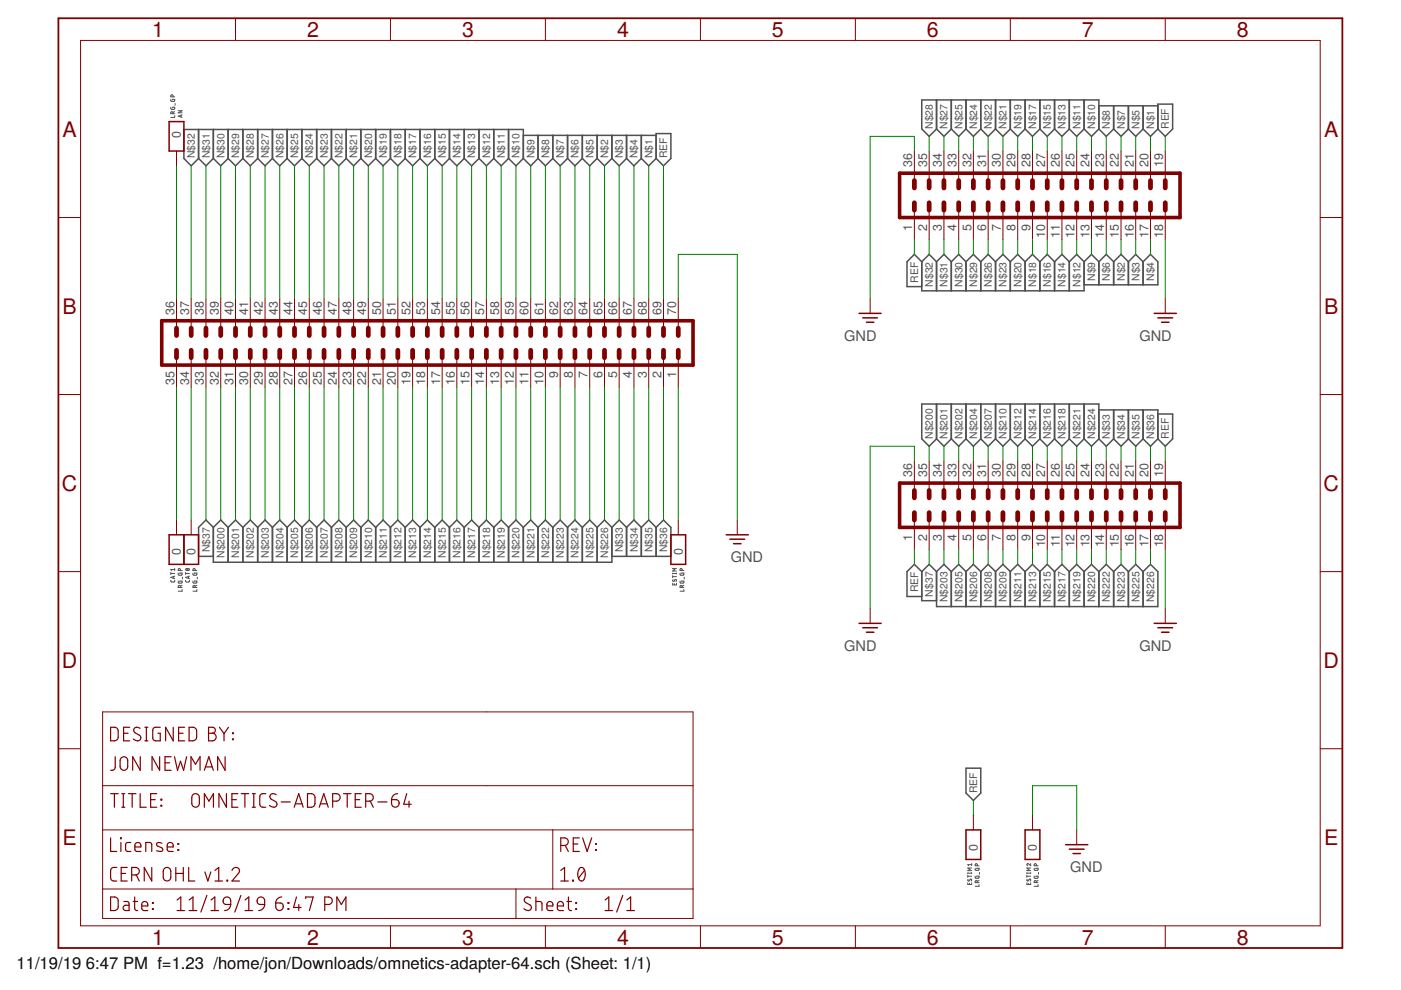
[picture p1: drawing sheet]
<svg xmlns="http://www.w3.org/2000/svg" width="297mm" height="210mm" viewBox="0 0 297 210" stroke-linecap="round" stroke-linejoin="round" font-family="sans-serif">
<defs><g id="words">
<g font-size="4.5" fill="#800000">
<text x="32.3" y="7.8">1</text>
<text x="65.1" y="7.8">2</text>
<text x="98" y="7.8">3</text>
<text x="130.8" y="7.8">4</text>
<text x="163.7" y="7.8">5</text>
<text x="196.5" y="7.8">6</text>
<text x="229.4" y="7.8">7</text>
<text x="262.2" y="7.8">8</text>
<text x="13.2" y="28.9">A</text>
<text x="280.8" y="28.9">A</text>
<text x="13.2" y="66.5">B</text>
<text x="280.8" y="66.5">B</text>
<text x="13.1" y="104">C</text>
<text x="280.6" y="104">C</text>
<text x="13.1" y="141.6">D</text>
<text x="280.6" y="141.6">D</text>
<text x="13.2" y="179.1">E</text>
<text x="280.8" y="179.1">E</text>
<text x="32.3" y="200.3">1</text>
<text x="65.1" y="200.3">2</text>
<text x="98" y="200.3">3</text>
<text x="130.8" y="200.3">4</text>
<text x="163.7" y="200.3">5</text>
<text x="196.5" y="200.3">6</text>
<text x="229.4" y="200.3">7</text>
<text x="262.2" y="200.3">8</text>
</g>
<g font-size="3.5">
<text x="3.5" y="205.4">11/19/19</text>
<text x="18.2" y="205.4">6:47 PM f=1.23 /home/jon/Downloads/omnetics-adapter-64.sch (Sheet: 1/1)</text>
</g>
<g font-size="3.1" fill="#505050">
<text x="179" y="72.2">GND</text>
<text x="241.6" y="72.2">GND</text>
<text x="154.9" y="119.2">GND</text>
<text x="179" y="137.9">GND</text>
<text x="241.6" y="137.9">GND</text>
<text x="226.9" y="184.9">GND</text>
</g>
<g font-size="2.6" fill="#505050">
<text x="38.4" y="29.2" transform="rotate(-90 38.4 29.2)">0</text>
<text x="193.4" y="35.4" transform="rotate(-90 193.4 35.4)">36</text>
<text x="196.6" y="35.4" transform="rotate(-90 196.6 35.4)">35</text>
<text x="199.7" y="35.4" transform="rotate(-90 199.7 35.4)">34</text>
<text x="202.8" y="35.4" transform="rotate(-90 202.8 35.4)">33</text>
<text x="205.9" y="35.4" transform="rotate(-90 205.9 35.4)">32</text>
<text x="209.1" y="35.4" transform="rotate(-90 209.1 35.4)">31</text>
<text x="212.2" y="35.4" transform="rotate(-90 212.2 35.4)">30</text>
<text x="215.3" y="35.4" transform="rotate(-90 215.3 35.4)">29</text>
<text x="218.5" y="35.4" transform="rotate(-90 218.5 35.4)">28</text>
<text x="221.6" y="35.4" transform="rotate(-90 221.6 35.4)">27</text>
<text x="224.7" y="35.4" transform="rotate(-90 224.7 35.4)">26</text>
<text x="227.8" y="35.4" transform="rotate(-90 227.8 35.4)">25</text>
<text x="231" y="35.4" transform="rotate(-90 231 35.4)">24</text>
<text x="234.1" y="35.4" transform="rotate(-90 234.1 35.4)">23</text>
<text x="237.2" y="35.4" transform="rotate(-90 237.2 35.4)">22</text>
<text x="240.4" y="35.4" transform="rotate(-90 240.4 35.4)">21</text>
<text x="243.5" y="35.4" transform="rotate(-90 243.5 35.4)">20</text>
<text x="246.6" y="35.4" transform="rotate(-90 246.6 35.4)">19</text>
<text x="193.4" y="48.9" transform="rotate(-90 193.4 48.9)">1</text>
<text x="196.6" y="48.9" transform="rotate(-90 196.6 48.9)">2</text>
<text x="199.7" y="48.9" transform="rotate(-90 199.7 48.9)">3</text>
<text x="202.8" y="48.9" transform="rotate(-90 202.8 48.9)">4</text>
<text x="205.9" y="48.9" transform="rotate(-90 205.9 48.9)">5</text>
<text x="209.1" y="48.9" transform="rotate(-90 209.1 48.9)">6</text>
<text x="212.2" y="48.9" transform="rotate(-90 212.2 48.9)">7</text>
<text x="215.3" y="48.9" transform="rotate(-90 215.3 48.9)">8</text>
<text x="218.5" y="48.9" transform="rotate(-90 218.5 48.9)">9</text>
<text x="221.6" y="50.4" transform="rotate(-90 221.6 50.4)">10</text>
<text x="224.7" y="50.4" transform="rotate(-90 224.7 50.4)">11</text>
<text x="227.8" y="50.4" transform="rotate(-90 227.8 50.4)">12</text>
<text x="231" y="50.4" transform="rotate(-90 231 50.4)">13</text>
<text x="234.1" y="50.4" transform="rotate(-90 234.1 50.4)">14</text>
<text x="237.2" y="50.4" transform="rotate(-90 237.2 50.4)">15</text>
<text x="240.4" y="50.4" transform="rotate(-90 240.4 50.4)">16</text>
<text x="243.5" y="50.4" transform="rotate(-90 243.5 50.4)">17</text>
<text x="246.6" y="50.4" transform="rotate(-90 246.6 50.4)">18</text>
<text x="37" y="66.7" transform="rotate(-90 37 66.7)">36</text>
<text x="40.1" y="66.7" transform="rotate(-90 40.1 66.7)">37</text>
<text x="43.2" y="66.7" transform="rotate(-90 43.2 66.7)">38</text>
<text x="46.4" y="66.7" transform="rotate(-90 46.4 66.7)">39</text>
<text x="49.5" y="66.7" transform="rotate(-90 49.5 66.7)">40</text>
<text x="52.6" y="66.7" transform="rotate(-90 52.6 66.7)">41</text>
<text x="55.8" y="66.7" transform="rotate(-90 55.8 66.7)">42</text>
<text x="58.9" y="66.7" transform="rotate(-90 58.9 66.7)">43</text>
<text x="62" y="66.7" transform="rotate(-90 62 66.7)">44</text>
<text x="65.1" y="66.7" transform="rotate(-90 65.1 66.7)">45</text>
<text x="68.3" y="66.7" transform="rotate(-90 68.3 66.7)">46</text>
<text x="71.4" y="66.7" transform="rotate(-90 71.4 66.7)">47</text>
<text x="74.5" y="66.7" transform="rotate(-90 74.5 66.7)">48</text>
<text x="77.7" y="66.7" transform="rotate(-90 77.7 66.7)">49</text>
<text x="80.8" y="66.7" transform="rotate(-90 80.8 66.7)">50</text>
<text x="83.9" y="66.7" transform="rotate(-90 83.9 66.7)">51</text>
<text x="87" y="66.7" transform="rotate(-90 87 66.7)">52</text>
<text x="90.2" y="66.7" transform="rotate(-90 90.2 66.7)">53</text>
<text x="93.3" y="66.7" transform="rotate(-90 93.3 66.7)">54</text>
<text x="96.4" y="66.7" transform="rotate(-90 96.4 66.7)">55</text>
<text x="99.6" y="66.7" transform="rotate(-90 99.6 66.7)">56</text>
<text x="102.7" y="66.7" transform="rotate(-90 102.7 66.7)">57</text>
<text x="105.8" y="66.7" transform="rotate(-90 105.8 66.7)">58</text>
<text x="108.9" y="66.7" transform="rotate(-90 108.9 66.7)">59</text>
<text x="112.1" y="66.7" transform="rotate(-90 112.1 66.7)">60</text>
<text x="115.2" y="66.7" transform="rotate(-90 115.2 66.7)">61</text>
<text x="118.3" y="66.7" transform="rotate(-90 118.3 66.7)">62</text>
<text x="121.5" y="66.7" transform="rotate(-90 121.5 66.7)">63</text>
<text x="124.6" y="66.7" transform="rotate(-90 124.6 66.7)">64</text>
<text x="127.7" y="66.7" transform="rotate(-90 127.7 66.7)">65</text>
<text x="130.8" y="66.7" transform="rotate(-90 130.8 66.7)">66</text>
<text x="134" y="66.7" transform="rotate(-90 134 66.7)">67</text>
<text x="137.1" y="66.7" transform="rotate(-90 137.1 66.7)">68</text>
<text x="140.2" y="66.7" transform="rotate(-90 140.2 66.7)">69</text>
<text x="143.4" y="66.7" transform="rotate(-90 143.4 66.7)">70</text>
<text x="37" y="81.7" transform="rotate(-90 37 81.7)">35</text>
<text x="40.1" y="81.7" transform="rotate(-90 40.1 81.7)">34</text>
<text x="43.2" y="81.7" transform="rotate(-90 43.2 81.7)">33</text>
<text x="46.4" y="81.7" transform="rotate(-90 46.4 81.7)">32</text>
<text x="49.5" y="81.7" transform="rotate(-90 49.5 81.7)">31</text>
<text x="52.6" y="81.7" transform="rotate(-90 52.6 81.7)">30</text>
<text x="55.8" y="81.7" transform="rotate(-90 55.8 81.7)">29</text>
<text x="58.9" y="81.7" transform="rotate(-90 58.9 81.7)">28</text>
<text x="62" y="81.7" transform="rotate(-90 62 81.7)">27</text>
<text x="65.1" y="81.7" transform="rotate(-90 65.1 81.7)">26</text>
<text x="68.3" y="81.7" transform="rotate(-90 68.3 81.7)">25</text>
<text x="71.4" y="81.7" transform="rotate(-90 71.4 81.7)">24</text>
<text x="74.5" y="81.7" transform="rotate(-90 74.5 81.7)">23</text>
<text x="77.7" y="81.7" transform="rotate(-90 77.7 81.7)">22</text>
<text x="80.8" y="81.7" transform="rotate(-90 80.8 81.7)">21</text>
<text x="83.9" y="81.7" transform="rotate(-90 83.9 81.7)">20</text>
<text x="87" y="81.7" transform="rotate(-90 87 81.7)">19</text>
<text x="90.2" y="81.7" transform="rotate(-90 90.2 81.7)">18</text>
<text x="93.3" y="81.7" transform="rotate(-90 93.3 81.7)">17</text>
<text x="96.4" y="81.7" transform="rotate(-90 96.4 81.7)">16</text>
<text x="99.6" y="81.7" transform="rotate(-90 99.6 81.7)">15</text>
<text x="102.7" y="81.7" transform="rotate(-90 102.7 81.7)">14</text>
<text x="105.8" y="81.7" transform="rotate(-90 105.8 81.7)">13</text>
<text x="108.9" y="81.7" transform="rotate(-90 108.9 81.7)">12</text>
<text x="112.1" y="81.7" transform="rotate(-90 112.1 81.7)">11</text>
<text x="115.2" y="81.7" transform="rotate(-90 115.2 81.7)">10</text>
<text x="118.3" y="80.2" transform="rotate(-90 118.3 80.2)">9</text>
<text x="121.5" y="80.2" transform="rotate(-90 121.5 80.2)">8</text>
<text x="124.6" y="80.2" transform="rotate(-90 124.6 80.2)">7</text>
<text x="127.7" y="80.2" transform="rotate(-90 127.7 80.2)">6</text>
<text x="130.8" y="80.2" transform="rotate(-90 130.8 80.2)">5</text>
<text x="134" y="80.2" transform="rotate(-90 134 80.2)">4</text>
<text x="137.1" y="80.2" transform="rotate(-90 137.1 80.2)">3</text>
<text x="140.2" y="80.2" transform="rotate(-90 140.2 80.2)">2</text>
<text x="143.4" y="80.2" transform="rotate(-90 143.4 80.2)">1</text>
<text x="193.4" y="101.1" transform="rotate(-90 193.4 101.1)">36</text>
<text x="196.6" y="101.1" transform="rotate(-90 196.6 101.1)">35</text>
<text x="199.7" y="101.1" transform="rotate(-90 199.7 101.1)">34</text>
<text x="202.8" y="101.1" transform="rotate(-90 202.8 101.1)">33</text>
<text x="205.9" y="101.1" transform="rotate(-90 205.9 101.1)">32</text>
<text x="209.1" y="101.1" transform="rotate(-90 209.1 101.1)">31</text>
<text x="212.2" y="101.1" transform="rotate(-90 212.2 101.1)">30</text>
<text x="215.3" y="101.1" transform="rotate(-90 215.3 101.1)">29</text>
<text x="218.5" y="101.1" transform="rotate(-90 218.5 101.1)">28</text>
<text x="221.6" y="101.1" transform="rotate(-90 221.6 101.1)">27</text>
<text x="224.7" y="101.1" transform="rotate(-90 224.7 101.1)">26</text>
<text x="227.8" y="101.1" transform="rotate(-90 227.8 101.1)">25</text>
<text x="231" y="101.1" transform="rotate(-90 231 101.1)">24</text>
<text x="234.1" y="101.1" transform="rotate(-90 234.1 101.1)">23</text>
<text x="237.2" y="101.1" transform="rotate(-90 237.2 101.1)">22</text>
<text x="240.4" y="101.1" transform="rotate(-90 240.4 101.1)">21</text>
<text x="243.5" y="101.1" transform="rotate(-90 243.5 101.1)">20</text>
<text x="246.6" y="101.1" transform="rotate(-90 246.6 101.1)">19</text>
<text x="38.4" y="117.7" transform="rotate(-90 38.4 117.7)">0</text>
<text x="41.5" y="117.7" transform="rotate(-90 41.5 117.7)">0</text>
<text x="144.7" y="117.7" transform="rotate(-90 144.7 117.7)">0</text>
<text x="193.4" y="114.6" transform="rotate(-90 193.4 114.6)">1</text>
<text x="196.6" y="114.6" transform="rotate(-90 196.6 114.6)">2</text>
<text x="199.7" y="114.6" transform="rotate(-90 199.7 114.6)">3</text>
<text x="202.8" y="114.6" transform="rotate(-90 202.8 114.6)">4</text>
<text x="205.9" y="114.6" transform="rotate(-90 205.9 114.6)">5</text>
<text x="209.1" y="114.6" transform="rotate(-90 209.1 114.6)">6</text>
<text x="212.2" y="114.6" transform="rotate(-90 212.2 114.6)">7</text>
<text x="215.3" y="114.6" transform="rotate(-90 215.3 114.6)">8</text>
<text x="218.5" y="114.6" transform="rotate(-90 218.5 114.6)">9</text>
<text x="221.6" y="116.1" transform="rotate(-90 221.6 116.1)">10</text>
<text x="224.7" y="116.1" transform="rotate(-90 224.7 116.1)">11</text>
<text x="227.8" y="116.1" transform="rotate(-90 227.8 116.1)">12</text>
<text x="231" y="116.1" transform="rotate(-90 231 116.1)">13</text>
<text x="234.1" y="116.1" transform="rotate(-90 234.1 116.1)">14</text>
<text x="237.2" y="116.1" transform="rotate(-90 237.2 116.1)">15</text>
<text x="240.4" y="116.1" transform="rotate(-90 240.4 116.1)">16</text>
<text x="243.5" y="116.1" transform="rotate(-90 243.5 116.1)">17</text>
<text x="246.6" y="116.1" transform="rotate(-90 246.6 116.1)">18</text>
<text x="207.3" y="180.3" transform="rotate(-90 207.3 180.3)">0</text>
<text x="219.8" y="180.3" transform="rotate(-90 219.8 180.3)">0</text>
</g>
<g font-size="2.2" fill="#505050">
<text x="197.8" y="27.3" transform="rotate(-90 197.8 27.3)">N$28</text>
<text x="200.9" y="27.3" transform="rotate(-90 200.9 27.3)">N$27</text>
<text x="204" y="27.3" transform="rotate(-90 204 27.3)">N$25</text>
<text x="207.2" y="27.3" transform="rotate(-90 207.2 27.3)">N$24</text>
<text x="210.3" y="27.3" transform="rotate(-90 210.3 27.3)">N$22</text>
<text x="213.4" y="27.3" transform="rotate(-90 213.4 27.3)">N$21</text>
<text x="216.6" y="27.3" transform="rotate(-90 216.6 27.3)">N$19</text>
<text x="219.7" y="27.3" transform="rotate(-90 219.7 27.3)">N$17</text>
<text x="222.8" y="27.3" transform="rotate(-90 222.8 27.3)">N$15</text>
<text x="225.9" y="27.3" transform="rotate(-90 225.9 27.3)">N$13</text>
<text x="229.1" y="27.3" transform="rotate(-90 229.1 27.3)">N$11</text>
<text x="232.2" y="27.3" transform="rotate(-90 232.2 27.3)">N$10</text>
<text x="235.3" y="27.3" transform="rotate(-90 235.3 27.3)">N$8</text>
<text x="238.5" y="27.3" transform="rotate(-90 238.5 27.3)">N$7</text>
<text x="241.6" y="27.3" transform="rotate(-90 241.6 27.3)">N$5</text>
<text x="244.7" y="27.3" transform="rotate(-90 244.7 27.3)">N$1</text>
<text x="247.8" y="27.3" transform="rotate(-90 247.8 27.3)">REF</text>
<text x="41.3" y="33.6" transform="rotate(-90 41.3 33.6)">N$32</text>
<text x="44.5" y="33.6" transform="rotate(-90 44.5 33.6)">N$31</text>
<text x="47.6" y="33.6" transform="rotate(-90 47.6 33.6)">N$30</text>
<text x="50.7" y="33.6" transform="rotate(-90 50.7 33.6)">N$29</text>
<text x="53.8" y="33.6" transform="rotate(-90 53.8 33.6)">N$28</text>
<text x="57" y="33.6" transform="rotate(-90 57 33.6)">N$27</text>
<text x="60.1" y="33.6" transform="rotate(-90 60.1 33.6)">N$26</text>
<text x="63.2" y="33.6" transform="rotate(-90 63.2 33.6)">N$25</text>
<text x="66.4" y="33.6" transform="rotate(-90 66.4 33.6)">N$24</text>
<text x="69.5" y="33.6" transform="rotate(-90 69.5 33.6)">N$23</text>
<text x="72.6" y="33.6" transform="rotate(-90 72.6 33.6)">N$22</text>
<text x="75.7" y="33.6" transform="rotate(-90 75.7 33.6)">N$21</text>
<text x="78.9" y="33.6" transform="rotate(-90 78.9 33.6)">N$20</text>
<text x="82" y="33.6" transform="rotate(-90 82 33.6)">N$19</text>
<text x="85.1" y="33.6" transform="rotate(-90 85.1 33.6)">N$18</text>
<text x="88.3" y="33.6" transform="rotate(-90 88.3 33.6)">N$17</text>
<text x="91.4" y="33.6" transform="rotate(-90 91.4 33.6)">N$16</text>
<text x="94.5" y="33.6" transform="rotate(-90 94.5 33.6)">N$15</text>
<text x="97.6" y="33.6" transform="rotate(-90 97.6 33.6)">N$14</text>
<text x="100.8" y="33.6" transform="rotate(-90 100.8 33.6)">N$13</text>
<text x="103.9" y="33.6" transform="rotate(-90 103.9 33.6)">N$12</text>
<text x="107" y="33.6" transform="rotate(-90 107 33.6)">N$11</text>
<text x="110.2" y="33.6" transform="rotate(-90 110.2 33.6)">N$10</text>
<text x="113.3" y="33.6" transform="rotate(-90 113.3 33.6)">N$9</text>
<text x="116.4" y="33.6" transform="rotate(-90 116.4 33.6)">N$8</text>
<text x="119.6" y="33.6" transform="rotate(-90 119.6 33.6)">N$7</text>
<text x="122.7" y="33.6" transform="rotate(-90 122.7 33.6)">N$6</text>
<text x="125.8" y="33.6" transform="rotate(-90 125.8 33.6)">N$5</text>
<text x="128.9" y="33.6" transform="rotate(-90 128.9 33.6)">N$2</text>
<text x="132.1" y="33.6" transform="rotate(-90 132.1 33.6)">N$3</text>
<text x="135.2" y="33.6" transform="rotate(-90 135.2 33.6)">N$4</text>
<text x="138.3" y="33.6" transform="rotate(-90 138.3 33.6)">N$1</text>
<text x="141.5" y="33.6" transform="rotate(-90 141.5 33.6)">REF</text>
<text x="194.7" y="59.9" transform="rotate(-90 194.7 59.9)">REF</text>
<text x="232.2" y="59.5" transform="rotate(-90 232.2 59.5)">N$9</text>
<text x="235.3" y="59.5" transform="rotate(-90 235.3 59.5)">N$6</text>
<text x="238.5" y="59.5" transform="rotate(-90 238.5 59.5)">N$2</text>
<text x="241.6" y="59.5" transform="rotate(-90 241.6 59.5)">N$3</text>
<text x="244.7" y="59.5" transform="rotate(-90 244.7 59.5)">N$4</text>
<text x="197.8" y="60.8" transform="rotate(-90 197.8 60.8)">N$32</text>
<text x="200.9" y="60.8" transform="rotate(-90 200.9 60.8)">N$31</text>
<text x="204" y="60.8" transform="rotate(-90 204 60.8)">N$30</text>
<text x="207.2" y="60.8" transform="rotate(-90 207.2 60.8)">N$29</text>
<text x="210.3" y="60.8" transform="rotate(-90 210.3 60.8)">N$26</text>
<text x="213.4" y="60.8" transform="rotate(-90 213.4 60.8)">N$23</text>
<text x="216.6" y="60.8" transform="rotate(-90 216.6 60.8)">N$20</text>
<text x="219.7" y="60.8" transform="rotate(-90 219.7 60.8)">N$18</text>
<text x="222.8" y="60.8" transform="rotate(-90 222.8 60.8)">N$16</text>
<text x="225.9" y="60.8" transform="rotate(-90 225.9 60.8)">N$14</text>
<text x="229.1" y="60.8" transform="rotate(-90 229.1 60.8)">N$12</text>
<text x="197.8" y="93" transform="rotate(-90 197.8 93)">N$200</text>
<text x="200.9" y="93" transform="rotate(-90 200.9 93)">N$201</text>
<text x="204" y="93" transform="rotate(-90 204 93)">N$202</text>
<text x="207.2" y="93" transform="rotate(-90 207.2 93)">N$204</text>
<text x="210.3" y="93" transform="rotate(-90 210.3 93)">N$207</text>
<text x="213.4" y="93" transform="rotate(-90 213.4 93)">N$210</text>
<text x="216.6" y="93" transform="rotate(-90 216.6 93)">N$212</text>
<text x="219.7" y="93" transform="rotate(-90 219.7 93)">N$214</text>
<text x="222.8" y="93" transform="rotate(-90 222.8 93)">N$216</text>
<text x="225.9" y="93" transform="rotate(-90 225.9 93)">N$218</text>
<text x="229.1" y="93" transform="rotate(-90 229.1 93)">N$221</text>
<text x="232.2" y="93" transform="rotate(-90 232.2 93)">N$224</text>
<text x="235.3" y="93" transform="rotate(-90 235.3 93)">N$33</text>
<text x="238.5" y="93" transform="rotate(-90 238.5 93)">N$34</text>
<text x="241.6" y="93" transform="rotate(-90 241.6 93)">N$35</text>
<text x="244.7" y="93" transform="rotate(-90 244.7 93)">N$36</text>
<text x="247.8" y="93" transform="rotate(-90 247.8 93)">REF</text>
<text x="44.5" y="117.1" transform="rotate(-90 44.5 117.1)">N$37</text>
<text x="47.6" y="118.3" transform="rotate(-90 47.6 118.3)">N$200</text>
<text x="50.7" y="118.3" transform="rotate(-90 50.7 118.3)">N$201</text>
<text x="53.8" y="118.3" transform="rotate(-90 53.8 118.3)">N$202</text>
<text x="57" y="118.3" transform="rotate(-90 57 118.3)">N$203</text>
<text x="60.1" y="118.3" transform="rotate(-90 60.1 118.3)">N$204</text>
<text x="63.2" y="118.3" transform="rotate(-90 63.2 118.3)">N$205</text>
<text x="66.4" y="118.3" transform="rotate(-90 66.4 118.3)">N$206</text>
<text x="69.5" y="118.3" transform="rotate(-90 69.5 118.3)">N$207</text>
<text x="72.6" y="118.3" transform="rotate(-90 72.6 118.3)">N$208</text>
<text x="75.7" y="118.3" transform="rotate(-90 75.7 118.3)">N$209</text>
<text x="78.9" y="118.3" transform="rotate(-90 78.9 118.3)">N$210</text>
<text x="82" y="118.3" transform="rotate(-90 82 118.3)">N$211</text>
<text x="85.1" y="118.3" transform="rotate(-90 85.1 118.3)">N$212</text>
<text x="88.3" y="118.3" transform="rotate(-90 88.3 118.3)">N$213</text>
<text x="91.4" y="118.3" transform="rotate(-90 91.4 118.3)">N$214</text>
<text x="94.5" y="118.3" transform="rotate(-90 94.5 118.3)">N$215</text>
<text x="97.7" y="118.3" transform="rotate(-90 97.7 118.3)">N$216</text>
<text x="100.8" y="118.3" transform="rotate(-90 100.8 118.3)">N$217</text>
<text x="103.9" y="118.3" transform="rotate(-90 103.9 118.3)">N$218</text>
<text x="107" y="118.3" transform="rotate(-90 107 118.3)">N$219</text>
<text x="110.2" y="118.3" transform="rotate(-90 110.2 118.3)">N$220</text>
<text x="113.3" y="118.3" transform="rotate(-90 113.3 118.3)">N$221</text>
<text x="116.4" y="118.3" transform="rotate(-90 116.4 118.3)">N$222</text>
<text x="119.6" y="118.3" transform="rotate(-90 119.6 118.3)">N$223</text>
<text x="122.7" y="118.3" transform="rotate(-90 122.7 118.3)">N$224</text>
<text x="125.8" y="118.3" transform="rotate(-90 125.8 118.3)">N$225</text>
<text x="128.9" y="118.3" transform="rotate(-90 128.9 118.3)">N$226</text>
<text x="132.1" y="117.1" transform="rotate(-90 132.1 117.1)">N$33</text>
<text x="135.2" y="117.1" transform="rotate(-90 135.2 117.1)">N$34</text>
<text x="138.3" y="117.1" transform="rotate(-90 138.3 117.1)">N$35</text>
<text x="141.5" y="117.1" transform="rotate(-90 141.5 117.1)">N$36</text>
<text x="194.7" y="125.6" transform="rotate(-90 194.7 125.6)">REF</text>
<text x="197.8" y="126.5" transform="rotate(-90 197.8 126.5)">N$37</text>
<text x="200.9" y="127.7" transform="rotate(-90 200.9 127.7)">N$203</text>
<text x="204" y="127.7" transform="rotate(-90 204 127.7)">N$205</text>
<text x="207.2" y="127.7" transform="rotate(-90 207.2 127.7)">N$206</text>
<text x="210.3" y="127.7" transform="rotate(-90 210.3 127.7)">N$208</text>
<text x="213.4" y="127.7" transform="rotate(-90 213.4 127.7)">N$209</text>
<text x="216.6" y="127.7" transform="rotate(-90 216.6 127.7)">N$211</text>
<text x="219.7" y="127.7" transform="rotate(-90 219.7 127.7)">N$213</text>
<text x="222.8" y="127.7" transform="rotate(-90 222.8 127.7)">N$215</text>
<text x="225.9" y="127.7" transform="rotate(-90 225.9 127.7)">N$217</text>
<text x="229.1" y="127.7" transform="rotate(-90 229.1 127.7)">N$219</text>
<text x="232.2" y="127.7" transform="rotate(-90 232.2 127.7)">N$220</text>
<text x="235.3" y="127.7" transform="rotate(-90 235.3 127.7)">N$222</text>
<text x="238.5" y="127.7" transform="rotate(-90 238.5 127.7)">N$223</text>
<text x="241.6" y="127.7" transform="rotate(-90 241.6 127.7)">N$225</text>
<text x="244.7" y="127.7" transform="rotate(-90 244.7 127.7)">N$226</text>
<text x="207.2" y="168.1" transform="rotate(-90 207.2 168.1)">REF</text>
</g>
</g></defs>
<g fill="none" stroke="#505050" stroke-width=".21">
<path d="M36.2 22.7l.2 .5 .6-.1v-.4h-.4v.2M36.2 21.1l.1 .4 .7-.1v-.3h-.4v.1M36.7 23.9l-.4-.2-.1 .4h.8M36.7 20.5l-.1-.4-.3 .1-.1 .3h.8M36.7 23.9v.2M37 24.5v.4h-.8M37 23.7l-.3 .1M37.1 21.9v.4M37.8 23.5h.8l-.8 .4h.8M38.4 24.4v.4M38.6 24.4l-.8 .2 .8 .3M36.2 123l.2 .4h.6v-.4"/>
<path d="M36.2 121.4v.4M36.2 121.6h.8M36.8 122.2v.4M37 120.5v.5M37 122.2l-.8 .2 .8 .3M37 120.8h-.8l.2 .2M37.8 123.2l.1 .4 .7-.1v-.3h-.5v.1M37.8 121.5l.1 .4h.7v-.4h-.5v.1M38.2 124.6v-.4l-.3-.1-.1 .5h.8M38.2 121v-.4l-.3-.1-.1 .5h.8M38.6 125v.3h-.8M38.6 124.1l-.4 .2"/>
<path d="M38.7 122.4v.3M39.3 123l.1 .3 .1 .1h.6l.1-.4M39.3 121.6h.9M39.3 121.4v.4M39.4 120.6a.42 .42 0 0 1 .4-.1 .42 .42 0 0 1 .3 .3 .42 .42 0 0 1-.4 .2 .42 .42 0 0 1-.3-.4zM39.5 120.6l.5 .3M40 122.2v.4M40.2 122.2l-.9 .2 .9 .3M40.9 123.2l.1 .4h.6l.1-.1v-.3h-.4v.1M40.9 121.5v.4l.2 .1 .5-.1 .1-.4h-.4v.1M41.4 124.6l-.1-.4-.3-.1-.1 .5h.8M41.4 121l-.1-.4-.3-.1-.1 .5h.8"/>
<path d="M41.7 125v.3h-.8M41.7 124.1l-.3 .2M41.8 122.4v.3M142.6 123.7v.3h.8v-.3M142.6 121.5v.2M142.6 122v.5M142.6 122.3h.8M142.6 121.6h.8M142.7 122.9l-.1 .3 .2 .1 .4-.4h.1v.4M143 123.7v.3M143.4 121.5v.2M143.4 120.5h-.8l.5 .3-.5 .3h.8"/>
<path d="M144.2 123.2l.1 .4 .7-.1v-.3h-.5v.1M144.2 121.5l.1 .4h.7v-.4h-.5v.1M144.6 124.6l-.1-.5-.3 .1v.4h.8M144.6 121l-.1-.5-.3 .1v.4h.8M145 125v.3h-.8M145 124.1l-.4 .2M145.1 122.4v.3M205.2 185.8h.8M205.2 187.2v.3h.8v-.3M205.2 185v.2M205.2 185.6v.4M205.2 185.1h.8"/>
<path d="M205.3 186.4l-.1 .3 .2 .1 .5-.4 .1 .2-.1 .2M205.5 187.3v.2M206 183.1v.5M206 185v.2M206 184h-.8l.5 .3-.5 .3h.8M206 183.3h-.8l.2 .3M206.8 185.8v.3l.1 .1h.6l.1-.4h-.5v.1M206.8 184.1v.4h.6l.2-.1v-.3h-.5v.1M207.2 187.1v-.3l-.3-.1-.1 .4h.8M207.2 183.6v-.4l-.3-.1-.1 .5h.8M207.6 187.6v.3h-.8M207.6 186.7l-.4 .2"/>
<path d="M207.7 185v.3M217.7 185.8h.8M217.7 187.2v.3h.8v-.3M217.7 185.1h.8M217.7 185v.2M217.7 185.6v.4M217.8 186.4l-.1 .3 .2 .1 .3-.4h.2v.4M218.1 187.3v.2M218.5 183.1v.5l-.4-.4a.22 .22 0 0 0-.4 0 .22 .22 0 0 0 .2 .4M218.5 184h-.8l.5 .3-.5 .3h.8M218.5 185v.2M219.3 185.8l.1 .4 .7-.1v-.3h-.5v.1"/>
<path d="M219.3 184.1l.1 .4 .7-.1v-.3h-.5v.1M219.7 187.1l-.1-.4-.3 .1v.3h.8M219.7 183.6v-.4l-.3-.1-.1 .5h.8M220.1 187.6v.3h-.8M220.1 186.7l-.4 .2M220.2 185v.3"/>
</g>
<g fill="none" stroke="#505050" stroke-width=".32">
<path d="M42.1 33.6l-1.6 1.6-1.5-1.6v-6.1h72v6.1M42.1 33.6l1.6 1.6 1.5-1.6M42.1 27.5v6.1M45.2 27.5v6.1M45.2 33.6l1.6 1.6 1.6-1.6M48.4 27.5v6.1M48.4 33.6l1.5 1.6 1.6-1.6M51.5 27.5v6.1M51.5 33.6l1.6 1.6 1.5-1.6M54.6 27.5v6.1M54.6 33.6l1.6 1.6 1.6-1.6M57.8 27.5v6.1"/>
<path d="M57.8 33.6l1.5 1.6 1.6-1.6M60.9 27.5v6.1M60.9 33.6l1.5 1.6 1.6-1.6M64 27.5v6.1M64 33.6l1.6 1.6 1.5-1.6M67.1 27.5v6.1M67.1 33.6l1.6 1.6 1.6-1.6M70.3 27.5v6.1M70.3 33.6l1.5 1.6 1.6-1.6M73.4 27.5v6.1M73.4 33.6l1.6 1.6 1.5-1.6M76.5 27.5v6.1"/>
<path d="M76.5 33.6l1.6 1.6 1.6-1.6M79.7 27.5v6.1M79.7 33.6l1.5 1.6 1.6-1.6M82.8 27.5v6.1M82.8 33.6l1.5 1.6 1.6-1.6M85.9 27.5v6.1M85.9 33.6l1.6 1.6 1.5-1.6M89 27.5v6.1M89 33.6l1.6 1.6 1.6-1.6M92.2 27.5v6.1M92.2 33.6l1.5 1.6 1.6-1.6M95.3 27.5v6.1"/>
<path d="M95.3 33.6l1.6 1.6 1.5-1.6M98.4 27.5v6.1M98.4 33.6l1.6 1.6 1.6-1.6M101.6 27.5v6.1M101.6 33.6l1.5 1.6 1.6-1.6M104.7 27.5v6.1M104.7 33.6l1.6 1.6 1.5-1.6M107.8 27.5v6.1M107.8 33.6l1.6 1.6 1.6-1.6M111 33.6l1.5 1.6 1.6-1.6M111 28.7h28.1M114.1 28.7v4.9"/>
<path d="M114.1 33.6l1.5 1.6 1.6-1.6M117.2 28.7v4.9M117.2 33.6l1.6 1.6 1.5-1.6M120.3 33.6l1.6 1.6 1.6-1.6M120.3 28.7v4.9M123.5 33.6l1.5 1.6 1.6-1.6M123.5 28.7v4.9M126.6 33.6l1.6 1.6 1.5-1.6M126.6 28.7v4.9M129.7 28.7v4.9M129.7 33.6l1.6 1.6 1.5-1.6M132.8 28.7v4.9"/>
<path d="M132.8 33.6l1.6 1.6 1.6-1.6M136 33.6l1.5 1.6 1.6-1.6M136 28.7v4.9M139.1 28.3h3.1v5.3l-1.5 1.6-1.6-1.6zM198.6 27.3l-1.6 1.6-1.6-1.6v-6.1h37.6v6.1M198.6 21.2v6.1M198.6 27.3l1.5 1.6 1.6-1.6M201.7 21.2v6.1M201.7 27.3l1.6 1.6 1.5-1.6M204.8 21.2v6.1M204.8 27.3l1.6 1.6 1.5-1.6M207.9 21.2v6.1"/>
<path d="M207.9 27.3l1.6 1.6 1.6-1.6M211.1 21.2v6.1M211.1 27.3l1.5 1.6 1.6-1.6M214.2 21.2v6.1M214.2 27.3l1.6 1.6 1.5-1.6M217.3 21.2v6.1M217.3 27.3l1.6 1.6 1.6-1.6M220.5 21.2v6.1M220.5 27.3l1.5 1.6 1.6-1.6M223.6 21.2v6.1M223.6 27.3l1.5 1.6 1.6-1.6M226.7 21.2v6.1"/>
<path d="M226.7 27.3l1.6 1.6 1.5-1.6M229.8 21.2v6.1M229.8 27.3l1.6 1.6 1.6-1.6M233 27.3l1.5 1.6 1.6-1.6M233 22.4h12.5M236.1 22.4v4.9M236.1 27.3l1.6 1.6 1.5-1.6M239.2 22.4v4.9M239.2 27.3l1.6 1.6 1.6-1.6M242.4 22.4v4.9M242.4 27.3l1.5 1.6 1.6-1.6M245.5 22.1h3.1v5.2l-1.5 1.6-1.6-1.6z"/>
<path d="M195.4 55.5v6.2h34.4v-6.2M195.4 55.5l-1.5-1.6-1.6 1.6v5.3h3.1M195.4 55.5l1.6-1.6 1.6 1.6M198.6 55.5v6.2M198.6 55.5l1.5-1.6 1.6 1.6M201.7 55.5v6.2M201.7 55.5l1.6-1.6 1.5 1.6M204.8 55.5v6.2M204.8 55.5l1.6-1.6 1.5 1.6M207.9 55.5v6.2M207.9 55.5l1.6-1.6 1.6 1.6M211.1 55.5v6.2"/>
<path d="M211.1 55.5l1.5-1.6 1.6 1.6M214.2 55.5v6.2M214.2 55.5l1.6-1.6 1.5 1.6M217.3 55.5v6.2M217.3 55.5l1.6-1.6 1.6 1.6M220.5 55.5v6.2M220.5 55.5l1.5-1.6 1.6 1.6M223.6 55.5v6.2M223.6 55.5l1.5-1.6 1.6 1.6M226.7 55.5v6.2M226.7 55.5l1.6-1.6 1.5 1.6M229.8 55.5l1.6-1.6 1.6 1.6"/>
<path d="M233 55.5v4.9M233 55.5l1.5-1.6 1.6 1.6M236.1 55.5l1.6-1.6 1.5 1.6M236.1 55.5v4.9M239.2 55.5v4.9M239.2 55.5l1.6-1.6 1.6 1.6M242.4 55.5v4.9M242.4 55.5l1.5-1.6 1.6 1.6v4.9h-15.7M198.6 93l-1.6 1.6-1.6-1.6v-7.3h37.6v7.3M198.6 85.7v7.3M198.6 93l1.5 1.6 1.6-1.6M201.7 85.7v7.3"/>
<path d="M201.7 93l1.6 1.6 1.5-1.6M204.8 85.7v7.3M204.8 93l1.6 1.6 1.5-1.6M207.9 85.7v7.3M207.9 93l1.6 1.6 1.6-1.6M211.1 85.7v7.3M211.1 93l1.5 1.6 1.6-1.6M214.2 85.7v7.3M214.2 93l1.6 1.6 1.5-1.6M217.3 85.7v7.3M217.3 93l1.6 1.6 1.6-1.6M220.5 85.7v7.3"/>
<path d="M220.5 93l1.5 1.6 1.6-1.6M223.6 85.7v7.3M223.6 93l1.5 1.6 1.6-1.6M226.7 85.7v7.3M226.7 93l1.6 1.6 1.5-1.6M229.8 85.7v7.3M229.8 93l1.6 1.6 1.6-1.6M233 86.9h12.5v6.1M233 93l1.5 1.6 1.6-1.6M236.1 86.9v6.1M236.1 93l1.6 1.6 1.5-1.6M239.2 86.9v6.1"/>
<path d="M239.2 93l1.6 1.6 1.6-1.6M242.4 86.9v6.1M242.4 93l1.5 1.6 1.6-1.6M245.5 87.8h3.1v5.2l-1.5 1.6-1.6-1.6M45.2 111.8l1.6-1.5 1.6 1.5M45.2 111.8v7.4h84.5v-7.4M45.2 111.8l-1.5-1.5-1.6 1.5v6.2h3.1M48.4 111.8v7.4M48.4 111.8l1.5-1.5 1.6 1.5M51.5 111.8v7.4M51.5 111.8l1.6-1.5 1.5 1.5M54.6 111.8v7.4"/>
<path d="M54.6 111.8l1.6-1.5 1.6 1.5M57.8 111.8v7.4M57.8 111.8l1.5-1.5 1.6 1.5M60.9 111.8v7.4M60.9 111.8l1.5-1.5 1.6 1.5M64 111.8v7.4M64 111.8l1.6-1.5 1.5 1.5M67.1 111.8v7.4M67.1 111.8l1.6-1.5 1.6 1.5M70.3 111.8v7.4M70.3 111.8l1.5-1.5 1.6 1.5M73.4 111.8v7.4"/>
<path d="M73.4 111.8l1.6-1.5 1.5 1.5M76.5 111.8v7.4M76.5 111.8l1.6-1.5 1.6 1.5M79.7 111.8v7.4M79.7 111.8l1.5-1.5 1.6 1.5M82.8 111.8v7.4M82.8 111.8l1.5-1.5 1.6 1.5M85.9 111.8v7.4M85.9 111.8l1.6-1.5 1.5 1.5M89 111.8v7.4M89 111.8l1.6-1.5 1.6 1.5M92.2 111.8v7.4"/>
<path d="M92.2 111.8l1.5-1.5 1.6 1.5M95.3 111.8v7.4M95.3 111.8l1.6-1.5 1.5 1.5M98.4 111.8v7.4M98.4 111.8l1.6-1.5 1.6 1.5M101.6 111.8v7.4M101.6 111.8l1.5-1.5 1.6 1.5M104.7 111.8v7.4M104.7 111.8l1.6-1.5 1.5 1.5M107.8 111.8v7.4M107.8 111.8l1.6-1.5 1.6 1.5M111 111.8v7.4"/>
<path d="M111 111.8l1.5-1.5 1.6 1.5M114.1 111.8v7.4M114.1 111.8l1.5-1.5 1.6 1.5M117.2 111.8v7.4M117.2 111.8l1.6-1.5 1.5 1.5M120.3 111.8v7.4M120.3 111.8l1.6-1.5 1.6 1.5M123.5 111.8v7.4M123.5 111.8l1.5-1.5 1.6 1.5M126.6 111.8v7.4M126.6 111.8l1.6-1.5 1.5 1.5M129.7 111.8l1.6-1.5 1.5 1.5"/>
<path d="M132.8 111.8v6.2M132.8 111.8l1.6-1.5 1.6 1.5M136 111.8v6.2M136 111.8l1.5-1.5 1.6 1.5M139.1 111.8l1.6-1.5 1.5 1.5v6.2h-12.5M139.1 111.8v6.2M195.4 121.2v6.2h3.2M195.4 121.2l-1.5-1.5-1.6 1.5v5.3h3.1M195.4 121.2l1.6-1.5 1.6 1.5M198.6 121.2v7.4h46.9v-7.4l-1.6-1.5-1.5 1.5M198.6 121.2l1.5-1.5 1.6 1.5M201.7 121.2v7.4"/>
<path d="M201.7 121.2l1.6-1.5 1.5 1.5M204.8 121.2v7.4M204.8 121.2l1.6-1.5 1.5 1.5M207.9 121.2v7.4M207.9 121.2l1.6-1.5 1.6 1.5M211.1 121.2v7.4M211.1 121.2l1.5-1.5 1.6 1.5M214.2 121.2v7.4M214.2 121.2l1.6-1.5 1.5 1.5M217.3 121.2v7.4M217.3 121.2l1.6-1.5 1.6 1.5M220.5 121.2v7.4"/>
<path d="M220.5 121.2l1.5-1.5 1.6 1.5M223.6 121.2v7.4M223.6 121.2l1.5-1.5 1.6 1.5M226.7 121.2v7.4M226.7 121.2l1.6-1.5 1.5 1.5M229.8 121.2v7.4M229.8 121.2l1.6-1.5 1.6 1.5M233 121.2v7.4M233 121.2l1.5-1.5 1.6 1.5M236.1 121.2v7.4M236.1 121.2l1.6-1.5 1.5 1.5M239.2 121.2v7.4"/>
<path d="M239.2 121.2l1.6-1.5 1.6 1.5M242.4 121.2v7.4M204.8 162.9h3.1v5.2l-1.5 1.6-1.6-1.6z"/>
</g>
<path d="M12.4 3.9h272.2v197.1h-272.2z" fill="none" stroke="#800000" stroke-width=".38"/>
<g fill="none" stroke="#800000" stroke-width=".21">
<path d="M17.1 8.6h262.8v187.7h-262.8zM49.9 3.9v4.7M82.8 3.9v4.7M115.6 3.9v4.7M148.5 3.9v4.7M181.4 3.9v4.7M214.2 3.9v4.7M247.1 3.9v4.7M37.4 32v3.2M193.9 32v6.3M197 32v6.3M200.1 32v6.3"/>
<path d="M203.3 32v6.3M206.4 32v6.3M209.5 32v6.3M212.6 32v6.3M215.8 32v6.3M218.9 32v6.3M222 32v6.3M225.1 32v6.3M228.3 32v6.3M231.4 32v6.3M234.5 32v6.3M237.7 32v6.3"/>
<path d="M240.8 32v6.3M243.9 32v6.3M247.1 32v6.3M12.4 46.1h4.7M193.9 44.6v6.2M197 44.6v6.2M200.1 44.6v6.2M203.3 44.6v6.2M206.4 44.6v6.2M209.5 44.6v6.2M212.6 44.6v6.2M215.8 44.6v6.2"/>
<path d="M218.9 44.6v6.2M222 44.6v6.2M225.1 44.6v6.2M228.3 44.6v6.2M231.4 44.6v6.2M234.5 44.6v6.2M237.7 44.6v6.2M240.8 44.6v6.2M243.9 44.6v6.2M247.1 44.6v6.2M279.9 46.1h4.7M37.4 63.3v6.3"/>
<path d="M37.4 75.8v6.3M40.5 63.3v6.3M40.5 75.8v6.3M43.7 63.3v6.3M43.7 75.8v6.3M46.8 63.3v6.3M46.8 75.8v6.3M49.9 63.3v6.3M49.9 75.8v6.3M53.1 63.3v6.3M53.1 75.8v6.3M56.2 63.3v6.3"/>
<path d="M56.2 75.8v6.3M59.3 63.3v6.3M59.3 75.8v6.3M62.4 63.3v6.3M62.4 75.8v6.3M65.6 63.3v6.3M65.6 75.8v6.3M68.7 63.3v6.3M68.7 75.8v6.3M71.8 63.3v6.3M71.8 75.8v6.3M75 63.3v6.3"/>
<path d="M75 75.8v6.3M78.1 63.3v6.3M78.1 75.8v6.3M81.2 63.3v6.3M81.2 75.8v6.3M84.3 63.3v6.3M84.3 75.8v6.3M87.5 63.3v6.3M87.5 75.8v6.3M90.6 63.3v6.3M90.6 75.8v6.3M93.7 63.3v6.3"/>
<path d="M93.7 75.8v6.3M96.9 63.3v6.3M96.9 75.8v6.3M100 63.3v6.3M100 75.8v6.3M103.1 63.3v6.3M103.1 75.8v6.3M106.3 63.3v6.3M106.3 75.8v6.3M109.4 63.3v6.3M109.4 75.8v6.3M112.5 63.3v6.3"/>
<path d="M112.5 75.8v6.3M115.6 63.3v6.3M115.6 75.8v6.3M118.8 63.3v6.3M118.8 75.8v6.3M121.9 63.3v6.3M121.9 75.8v6.3M125 63.3v6.3M125 75.8v6.3M128.2 63.3v6.3M128.2 75.8v6.3M131.3 63.3v6.3"/>
<path d="M131.3 75.8v6.3M134.4 63.3v6.3M134.4 75.8v6.3M137.5 63.3v6.3M137.5 75.8v6.3M140.7 63.3v6.3M140.7 75.8v6.3M143.8 63.3v6.3M143.8 75.8v6.3M184.5 63.3v3.1M247.1 63.3v3.1M12.4 83.7h4.7"/>
<path d="M193.9 97.7v6.3M197 97.7v6.3M200.1 97.7v6.3M203.3 97.7v6.3M206.4 97.7v6.3M209.5 97.7v6.3M212.6 97.7v6.3M215.8 97.7v6.3M218.9 97.7v6.3M222 97.7v6.3M225.1 97.7v6.3M228.3 97.7v6.3"/>
<path d="M231.4 97.7v6.3M234.5 97.7v6.3M237.7 97.7v6.3M240.8 97.7v6.3M243.9 97.7v6.3M247.1 97.7v6.3M279.9 83.7h4.7M37.4 110.3v3.1M40.5 110.3v3.1M143.8 110.3v3.1M156.3 110.3v3.1M193.9 110.3v6.2"/>
<path d="M197 110.3v6.2M200.1 110.3v6.2M203.3 110.3v6.2M206.4 110.3v6.2M209.5 110.3v6.2M212.6 110.3v6.2M215.8 110.3v6.2M218.9 110.3v6.2M222 110.3v6.2M225.1 110.3v6.2M228.3 110.3v6.2M231.4 110.3v6.2"/>
<path d="M234.5 110.3v6.2M237.7 110.3v6.2M240.8 110.3v6.2M243.9 110.3v6.2M247.1 110.3v6.2M12.4 121.2h4.7M184.5 129v3.2M247.1 129v3.2M279.9 121.2h4.7M12.4 158.7h4.7M21.8 150.9h125.1v43.8h-125.1zM279.9 158.7h4.7"/>
<path d="M21.8 176h125.1M21.8 166.6h125.1M117.2 176v12.5M206.4 172.8v3.2M218.9 172.8v3.2M228.3 176v3.1M21.8 188.5h125.1M49.9 196.3v4.7M82.8 196.3v4.7M109.4 188.5v6.2M115.6 196.3v4.7M148.5 196.3v4.7"/>
<path d="M181.4 196.3v4.7M214.2 196.3v4.7M247.1 196.3v4.7"/>
</g>
<g fill="none" stroke="#800000" stroke-width=".32">
<path d="M35.9 25.8h3.1v6.2h-3.1zM182.1 66.4h4.7M182.9 67.4h3.1M183.7 68.3h1.6M244.7 66.4h4.7M245.5 67.4h3.1M246.3 68.3h1.5M35.9 113.4h6.2v6.3h-6.2zM39 113.4v6.3M142.2 113.4h3.2v6.3h-3.2zM154 113.4h4.7M154.7 114.3h3.2"/>
<path d="M155.5 115.3h1.6M182.1 132.2h4.7M182.9 133.1h3.1M183.7 134h1.6M244.7 132.2h4.7M245.5 133.1h3.1M246.3 134h1.5M204.8 176h3.1v6.2h-3.1zM217.3 176h3.2v6.2h-3.2zM225.9 179.1h4.7M226.7 180h3.1M227.5 181h1.6"/>
</g>
<g fill="none" stroke="#800000" stroke-width=".25">
<path d="M23.5 154.2a1.43 1.43 0 0 1 1.3 .2l.3 .6-.1 1.5-.2 .3a1.49 1.49 0 0 1-1.3 .3zM26.2 155.5h1M27.5 154.2h-1.3v2.9h1.3M29.7 154.4a.71 .71 0 0 0-1.1-.1 .71 .71 0 0 0 .1 1.1l.8 .5a.69 .69 0 0 1 .2 1 .69 .69 0 0 1-1 .1l-.4-.3M30.7 154.2h.6M30.7 157.1h.6M31 154.2v2.9M34 154.2h-1.2l-.4 .4v2l.4 .4 1.2 .1v-1.6h-.5M36.7 154.2v2.9l-1.6-2.9v2.9M37.9 155.5h.9M39.1 154.2h-1.2v2.9h1.2M40.1 154.2a1.43 1.43 0 0 1 1.4 .2l.2 .6v1.3l-.2 .5a1.49 1.49 0 0 1-1.4 .3z"/>
<path d="M44.2 154.2h.8a.63 .63 0 0 1 .7 .6 .63 .63 0 0 1-.7 .7 .8 .8 0 0 1 .8 .8 .8 .8 0 0 1-.8 .8h-.8zM44.2 155.5h.8M46.5 154.2l1 1.4M47.5 155.6v1.5M48.5 154.2l-1 1.4M49.3 155.4h.2v.2h-.2zM49.3 156.7h.2v.1h-.2zM23.5 177.7v2.8h1.2M23.5 168.3h1.6M24.3 168.3v2.9M24.4 160.4v2.5l-.4 .4h-.5M25.5 177.7h.2v.1h-.2z"/>
<path d="M25.6 178.6v1.9M25.8 160.6a.8 .8 0 0 1 .8-.1 .8 .8 0 0 1 .5 .7v1.3a.8 .8 0 0 1-.8 .8 .8 .8 0 0 1-.8-.8v-1.3zM25.8 168.3h.7M25.8 171.2h.7M26.1 168.3v2.9M27.2 168.3h1.6M27.7 178.6h-.8l-.3 .5 .1 1.2 .2 .2h.8M28 168.3v2.9M28.6 179.6h1.3a.67 .67 0 0 0-.5-1 .67 .67 0 0 0-.8 .7l.1 1 .2 .2h1M29.7 168.3v2.9h1.3M29.7 160.4v2.9l-1.6-2.9v2.9M31.9 169.5h1"/>
<path d="M33.2 168.3h-1.3v2.9h1.3M33.8 160.4v2.9l-1.6-2.9v2.9M34.1 169.5h.2v.1h-.2zM34.1 170.8h.2v.1h-.2zM34.3 178.8l-.8-.2-.3 .4 .1 .3 1.1 .5 .1 .3-.1 .3-.3 .1-.9-.1M35 161.7h1M35.5 179.6h1.2a.67 .67 0 0 0-.4-1 .67 .67 0 0 0-.8 .7v1l.3 .2h.9M36.3 160.4h-1.3v2.9h1.3M37 160.4l.6 2.9 .7-1.9 .6 1.9 .7-2.9M37.7 178.9h.2v.1h-.2zM40.5 163.3v-2.9l.9 1.7 1-1.7v2.9M40.9 168.5a.8 .8 0 0 1 .9-.2 .8 .8 0 0 1 .5 .8v1.2a.8 .8 0 0 1-.8 .8 .8 .8 0 0 1-.8-.8v-1.2z"/>
<path d="M43.3 171.2v-2.9l1 1.6 1-1.6v2.9M43.3 163.3l1-2.9 .9 2.9M43.6 162.6h1.4M47.7 160.4v2.9l-1.6-2.9v2.9M48 168.3v2.9l-1.6-2.9v2.9M49.2 169.5h.9M50.4 168.3h-1.2v2.9h1.2M51.1 168.3h1.6M51.9 168.3v2.9M53.5 168.3h.6M53.5 171.2h.6M53.8 168.3v2.9"/>
<path d="M56.3 168.3h-.8l-.3 .2v2.4a1.14 1.14 0 0 0 1.1 .3M58.6 168.5a.71 .71 0 0 0-1.1-.1 .71 .71 0 0 0 0 1.1l.9 .4a.69 .69 0 0 1 .2 1 .69 .69 0 0 1-1 .1l-.5-.2M59.6 170h2M62.4 171.2l.9-2.9 1 2.9M62.6 170.4h1.5M65.2 168.3a1.41 1.41 0 0 1 1.3 .2l.3 .6-.1 1.7-.5 .3-1 .1zM67.7 171.2l.9-2.9 1 2.9M67.9 170.4h1.5M70.5 169.9h.8a.79 .79 0 0 0 .8-.8 .79 .79 0 0 0-.8-.8h-.8v2.9M72.8 168.3h1.6M73.6 168.3v2.9M75.3 169.5h1"/>
<path d="M76.6 168.3h-1.3v2.9h1.3M77.5 169.9h.8a.79 .79 0 0 0 .9-.8 .79 .79 0 0 0-.9-.8h-.8v2.9M78.5 169.9l.6 1.3M80.1 170h1.9M83 169.5h1a.81 .81 0 0 1 .6 .9 .81 .81 0 0 1-.8 .7 .81 .81 0 0 1-.8-.8zM84.3 168.3l-.8 .3-.4 .4-.1 .5M86.2 168.3l-.6 2.2h1.6M86.7 169.9v1.3M118.9 179.3a1.4 1.4 0 0 0 1.4-.3 .8 .8 0 0 0 .1-.9 .8 .8 0 0 0-.7-.4h-.8v2.8M119.8 179.3l.7 1.2M121.5 178.9h1M122.8 177.7h-1.3v2.8h1.3"/>
<path d="M123.5 177.7l1 2.8 1-2.8M126.3 178.9l.1 .1zM23.5 190.2a1.43 1.43 0 0 1 1.3 .2l.3 .6-.1 1.5-.2 .3a1.49 1.49 0 0 1-1.3 .3zM24.7 183.9h-.8l-.3 .3-.1 .4 .1 1.9 .3 .3h.8M25.7 185.2h.9M26.3 191.1l.8 .1 .2 .3 .1 1.6h-.8a.56 .56 0 0 1-.5-.6 .56 .56 0 0 1 .5-.6h.8M27 183.9h-1.3v2.9h1.3M27.9 185.5h.8a.79 .79 0 0 0 .8-.8 .79 .79 0 0 0-.8-.8h-.8v2.9M28.2 191.1h1M28.6 190.2v2.5l.1 .3 .5 .1M28.9 185.5l.6 1.3M30.1 192.1h1.2a.67 .67 0 0 0-.4-.9 .67 .67 0 0 0-.8 .6v1l.4 .3h.8"/>
<path d="M30.9 180.5v-1.9h1l.2 .2 .1 1.7M32.2 183.9v2.9l-1.6-2.9v2.9M32.3 191.4h.2v.1h-.2zM32.3 192.7h.2v.1h-.2zM34.9 184.1a.81 .81 0 0 1 .8-.1 .81 .81 0 0 1 .5 .7v1.3a.8 .8 0 0 1-.8 .8 .8 .8 0 0 1-.8-.8v-1.3zM37.3 185.2h1.6M37.3 183.9v2.9M37.5 193.1h1.6M37.5 190.8l.8-.6v2.9M37.7 180.1h.2v.2h-.2zM38.9 183.9v2.9M40 183.9v2.9h1.3"/>
<path d="M40.1 193.1h1.6M40.1 190.8l.8-.6v2.9M43.4 184.9l.7 1.9 .6-1.9M43.9 189.8l-1.3 3.6M44.7 193.1h1.6M44.7 190.8l.9-.6v2.9M45.6 186.8h1.6M45.6 184.6l.8-.7v2.9M47.6 190.4a.8 .8 0 0 1 .8-.2 .8 .8 0 0 1 .5 .8v.8h-.9a.78 .78 0 0 1-.7-.6 .78 .78 0 0 1 .3-.8zM48.1 186.6h.2v.2h-.2zM48.9 191.8l-.3 .8-.4 .3-.6 .2M49.2 184.6a.78 .78 0 0 1 1.1-.6 .78 .78 0 0 1 .2 1.2l-1.3 1.6h1.6"/>
<path d="M51.1 189.8l-1.3 3.6M51.9 193.1h1.7M51.9 190.8l.8-.6v2.9M54.8 190.4a.79 .79 0 0 1 .8-.2 .79 .79 0 0 1 .5 .8v.8h-.9a.77 .77 0 0 1-.7-.6 .77 .77 0 0 1 .3-.8zM56.1 191.8l-.3 .8-.4 .3-.6 .2M58.5 191.5h.9a.8 .8 0 0 1 .7 .8 .8 .8 0 0 1-.9 .7 .8 .8 0 0 1-.7-.7zM59.7 190.2l-.5 .1-.5 .3-.2 .9M61.1 192.7h.1v.1h-.1zM61.1 191.4h.1v.1h-.1zM62.9 190.2l-.7 2.2h1.6M63.4 191.8v1.3M64.8 190.5v-.3h1.6l-.8 2.9"/>
<path d="M68.9 191.8h.8a.79 .79 0 0 0 .8-.8 .79 .79 0 0 0-.8-.8h-.8v2.9M71.4 193.1v-2.9l1 1.6 .9-1.6v2.9M112.5 190.4a.72 .72 0 0 0-1.1-.1 .72 .72 0 0 0 .1 1.1l.9 .5a.69 .69 0 0 1 .1 .9 .69 .69 0 0 1-1 .2l-.4-.3M113.6 191.1l1 .1 .2 .1 .1 1.8M113.6 190.2v2.9M116 192.1h1.2a.67 .67 0 0 0-.4-.9 .67 .67 0 0 0-.8 .6v1l.4 .3h.8M118.2 192.1h1.3a.68 .68 0 0 0-.5-.9 .68 .68 0 0 0-.8 .6l.1 1 .4 .3h.8M118.9 186.8h1.6M118.9 184.6l.8-.7v2.9M120.2 191.1h1M120.5 190.2v2.4l.2 .4 .5 .1M121.4 186.6h.2v.2h-.2z"/>
<path d="M122.1 192.7l.1 .1zM122.1 191.4h.1v.1h-.1zM122.8 184.1a.66 .66 0 0 1 .8-.1 .66 .66 0 0 1 .4 .6 1.65 1.65 0 0 1-.7 2.2 1.4 1.4 0 0 1-.8-1.8zM123.9 184.6l-1.2 1.6M126.3 180.1h.1v.2h-.1zM128.3 193.1h1.6M128.3 190.8l.8-.6v2.9M132 189.8l-1.3 3.6M132.9 193.1h1.6M132.9 190.8l.8-.6v2.9"/>
</g>
<g fill="none" stroke="#800000" stroke-width="1">
<path d="M193.9 38.3v1.6M197 38.3v1.6M200.1 38.3v1.6M203.3 38.3v1.6M206.4 38.3v1.6M209.5 38.3v1.6M212.6 38.3v1.6M215.8 38.3v1.6M218.9 38.3v1.6M222 38.3v1.6M225.1 38.3v1.6M228.3 38.3v1.6"/>
<path d="M231.4 38.3v1.6M234.5 38.3v1.6M237.7 38.3v1.6M240.8 38.3v1.6M243.9 38.3v1.6M247.1 38.3v1.6M193.9 43v1.6M197 43v1.6M200.1 43v1.6M203.3 43v1.6M206.4 43v1.6M209.5 43v1.6"/>
<path d="M212.6 43v1.6M215.8 43v1.6M218.9 43v1.6M222 43v1.6M225.1 43v1.6M228.3 43v1.6M231.4 43v1.6M234.5 43v1.6M237.7 43v1.6M240.8 43v1.6M243.9 43v1.6M247.1 43v1.6"/>
<path d="M37.4 69.6v1.5M37.4 74.3v1.5M40.5 69.6v1.5M40.5 74.3v1.5M43.7 69.6v1.5M43.7 74.3v1.5M46.8 69.6v1.5M46.8 74.3v1.5M49.9 69.6v1.5M49.9 74.3v1.5M53.1 69.6v1.5M53.1 74.3v1.5"/>
<path d="M56.2 69.6v1.5M56.2 74.3v1.5M59.3 69.6v1.5M59.3 74.3v1.5M62.4 69.6v1.5M62.4 74.3v1.5M65.6 69.6v1.5M65.6 74.3v1.5M68.7 69.6v1.5M68.7 74.3v1.5M71.8 69.6v1.5M71.8 74.3v1.5"/>
<path d="M75 69.6v1.5M75 74.3v1.5M78.1 69.6v1.5M78.1 74.3v1.5M81.2 69.6v1.5M81.2 74.3v1.5M84.3 69.6v1.5M84.3 74.3v1.5M87.5 69.6v1.5M87.5 74.3v1.5M90.6 69.6v1.5M90.6 74.3v1.5"/>
<path d="M93.7 69.6v1.5M93.7 74.3v1.5M96.9 69.6v1.5M96.9 74.3v1.5M100 69.6v1.5M100 74.3v1.5M103.1 69.6v1.5M103.1 74.3v1.5M106.3 69.6v1.5M106.3 74.3v1.5M109.4 69.6v1.5M109.4 74.3v1.5"/>
<path d="M112.5 69.6v1.5M112.5 74.3v1.5M115.6 69.6v1.5M115.6 74.3v1.5M118.8 69.6v1.5M118.8 74.3v1.5M121.9 69.6v1.5M121.9 74.3v1.5M125 69.6v1.5M125 74.3v1.5M128.2 69.6v1.5M128.2 74.3v1.5"/>
<path d="M131.3 69.6v1.5M131.3 74.3v1.5M134.4 69.6v1.5M134.4 74.3v1.5M137.5 69.6v1.5M137.5 74.3v1.5M140.7 69.6v1.5M140.7 74.3v1.5M143.8 69.6v1.5M143.8 74.3v1.5M193.9 104v1.6M193.9 108.7v1.6"/>
<path d="M197 104v1.6M197 108.7v1.6M200.1 104v1.6M200.1 108.7v1.6M203.3 104v1.6M203.3 108.7v1.6M206.4 104v1.6M206.4 108.7v1.6M209.5 104v1.6M209.5 108.7v1.6M212.6 104v1.6M212.6 108.7v1.6"/>
<path d="M215.8 104v1.6M215.8 108.7v1.6M218.9 104v1.6M218.9 108.7v1.6M222 104v1.6M222 108.7v1.6M225.1 104v1.6M225.1 108.7v1.6M228.3 104v1.6M228.3 108.7v1.6M231.4 104v1.6M231.4 108.7v1.6"/>
<path d="M234.5 104v1.6M234.5 108.7v1.6M237.7 104v1.6M237.7 108.7v1.6M240.8 104v1.6M240.8 108.7v1.6M243.9 104v1.6M243.9 108.7v1.6M247.1 104v1.6M247.1 108.7v1.6"/>
</g>
<path d="M190.7 36.7h59.5v9.4h-59.5zM34.3 68h112.6v9.4h-112.6zM190.7 102.4h59.5v9.4h-59.5z" fill="none" stroke="#800000" stroke-width=".76"/>
<g fill="none" stroke="#008000" stroke-width=".21">
<path d="M37.4 35.2v28.1M40.5 35.2v28.1M43.7 35.2v28.1M46.8 35.2v28.1M49.9 35.2v28.1M53.1 35.2v28.1M56.2 35.2v28.1M59.3 35.2v28.1M62.4 35.2v28.1M65.6 35.2v28.1M68.7 35.2v28.1M71.8 35.2v28.1"/>
<path d="M75 35.2v28.1M78.1 35.2v28.1M81.2 35.2v28.1M84.3 35.2v28.1M87.5 35.2v28.1M90.6 35.2v28.1M93.7 35.2v28.1M96.9 35.2v28.1M100 35.2v28.1M103.1 35.2v28.1M106.3 35.2v28.1M109.4 35.2v28.1"/>
<path d="M112.5 35.2v28.1M115.6 35.2v28.1M118.8 35.2v28.1M121.9 35.2v28.1M125 35.2v28.1M128.2 35.2v28.1M131.3 35.2v28.1M134.4 35.2v28.1M137.5 35.2v28.1M140.7 35.2v28.1M193.9 32v-3.1h-9.4v34.4M197 28.9v3.1"/>
<path d="M200.1 28.9v3.1M203.3 28.9v3.1M206.4 28.9v3.1M209.5 28.9v3.1M212.6 28.9v3.1M215.8 28.9v3.1M218.9 28.9v3.1M222 28.9v3.1M225.1 28.9v3.1M228.3 28.9v3.1M231.4 28.9v3.1M234.5 28.9v3.1"/>
<path d="M237.7 28.9v3.1M240.8 28.9v3.1M243.9 28.9v3.1M247.1 28.9v3.1M193.9 50.8v3.1M197 50.8v3.1M200.1 50.8v3.1M203.3 50.8v3.1M206.4 50.8v3.1M209.5 50.8v3.1M212.6 50.8v3.1M215.8 50.8v3.1"/>
<path d="M218.9 50.8v3.1M222 50.8v3.1M225.1 50.8v3.1M228.3 50.8v3.1M231.4 50.8v3.1M234.5 50.8v3.1M237.7 50.8v3.1M240.8 50.8v3.1M243.9 50.8v3.1M247.1 50.8v12.5M143.8 63.3v-9.4h12.5v56.4M37.4 82.1v28.2"/>
<path d="M40.5 82.1v28.2M43.7 82.1v28.2M46.8 82.1v28.2M49.9 82.1v28.2M53.1 82.1v28.2M56.2 82.1v28.2M59.3 82.1v28.2M62.4 82.1v28.2M65.6 82.1v28.2M68.7 82.1v28.2M71.8 82.1v28.2M75 82.1v28.2"/>
<path d="M78.1 82.1v28.2M81.2 82.1v28.2M84.3 82.1v28.2M87.5 82.1v28.2M90.6 82.1v28.2M93.7 82.1v28.2M96.9 82.1v28.2M100 82.1v28.2M103.1 82.1v28.2M106.3 82.1v28.2M109.4 82.1v28.2M112.5 82.1v28.2"/>
<path d="M115.6 82.1v28.2M118.8 82.1v28.2M121.9 82.1v28.2M125 82.1v28.2M128.2 82.1v28.2M131.3 82.1v28.2M134.4 82.1v28.2M137.5 82.1v28.2M140.7 82.1v28.2M143.8 82.1v28.2M193.9 97.7v-3.1h-9.4v34.4M197 94.6v3.1"/>
<path d="M200.1 94.6v3.1M203.3 94.6v3.1M206.4 94.6v3.1M209.5 94.6v3.1M212.6 94.6v3.1M215.8 94.6v3.1M218.9 94.6v3.1M222 94.6v3.1M225.1 94.6v3.1M228.3 94.6v3.1M231.4 94.6v3.1M234.5 94.6v3.1"/>
<path d="M237.7 94.6v3.1M240.8 94.6v3.1M243.9 94.6v3.1M247.1 94.6v3.1M193.9 116.5v3.2M197 116.5v3.2M200.1 116.5v3.2M203.3 116.5v3.2M206.4 116.5v3.2M209.5 116.5v3.2M212.6 116.5v3.2M215.8 116.5v3.2"/>
<path d="M218.9 116.5v3.2M222 116.5v3.2M225.1 116.5v3.2M228.3 116.5v3.2M231.4 116.5v3.2M234.5 116.5v3.2M237.7 116.5v3.2M240.8 116.5v3.2M243.9 116.5v3.2M247.1 116.5v12.5M206.4 169.7v3.1M218.9 172.8v-6.2h9.4v9.4"/>
</g>
<use href="#words"/>
</svg>
